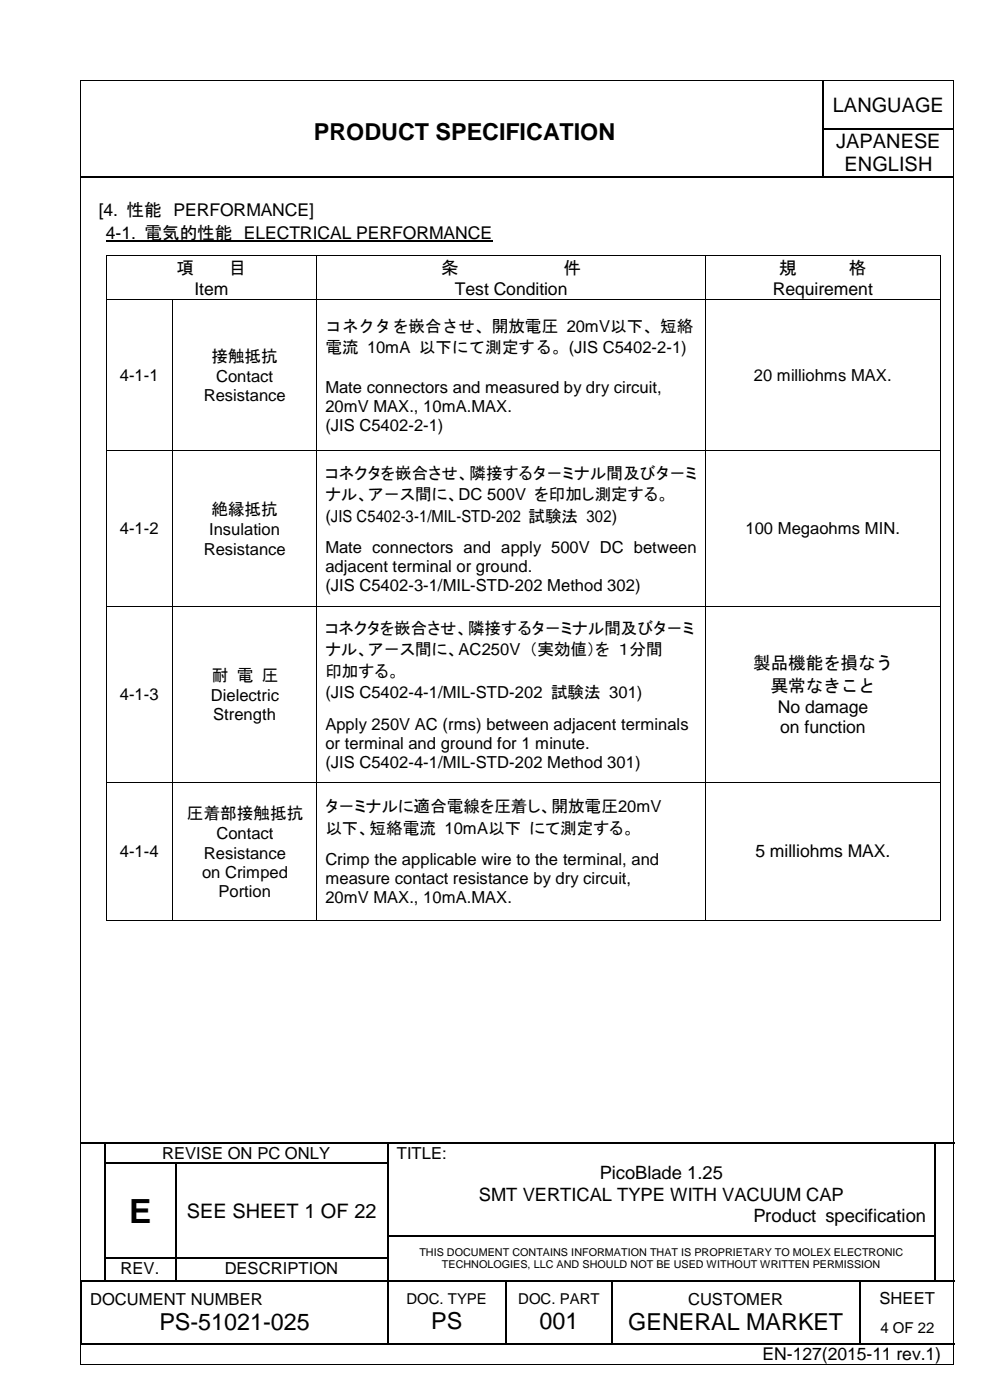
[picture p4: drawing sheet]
<svg xmlns="http://www.w3.org/2000/svg" width="210mm" height="297mm" viewBox="0 0 210 297" stroke-linecap="round" stroke-linejoin="round" font-family="sans-serif">
<defs><g id="words">
<text font-size="7.1" x="27.4" y="259.4">E</text>
<g font-size="5">
<text x="66.6" y="29.6">PRODUCT SPECIFICATION</text>
<text x="91.4" y="282">PS</text>
<text x="114.4" y="282">001</text>
<text x="33.8" y="282.2">PS-51021-025</text>
<text x="133.2" y="282.2">GENERAL MARKET</text>
</g>
<g font-size="4.2">
<text x="176.6" y="23.7">LANGUAGE</text>
<text x="177.3" y="31.5">JAPANESE</text>
<text x="179.1" y="36.3">ENGLISH</text>
<text x="39.6" y="258.4">SEE SHEET 1 OF 22</text>
</g>
<g font-size="3.9">
<text x="127.2" y="250.2">PicoBlade 1.25</text>
<text x="101.5" y="254.7">SMT VERTICAL TYPE WITH VACUUM CAP</text>
<text x="159.7" y="259.2">Product specification</text>
</g>
<g font-size="3.7">
<text x="20.9" y="45.8">[4. 性能 PERFORMANCE]</text>
<text x="22.4" y="50.6">4-1. 電気的性能 ELECTRICAL PERFORMANCE</text>
<text x="37.4" y="58">項</text>
<text x="48.5" y="58">目</text>
<text x="93.5" y="58">条</text>
<text x="119.4" y="58">件</text>
<text x="165.2" y="58">規</text>
<text x="180" y="58">格</text>
<text x="41.2" y="62.5">Item</text>
<text x="96.4" y="62.5">Test Condition</text>
<text x="163.8" y="62.5">Requirement</text>
<text x="159.7" y="142">製品機能を損なう</text>
<text x="163.4" y="146.7">異常なきこと</text>
<text x="164.9" y="151.2">No damage</text>
<text x="165.4" y="155.5">on function</text>
<text x="160.1" y="181.9">5 milliohms MAX.</text>
<text x="161.6" y="288.6">EN-127(2015-11 rev.1)</text>
</g>
<g font-size="3.5">
<text x="69" y="70.4">コネクタを嵌合させ、開放電圧 20mV以下、短絡</text>
<text x="44.8" y="76.7">接触抵抗</text>
<text x="69" y="74.9">電流 10mA 以下にて測定する。(JIS C5402-2-1)</text>
<text x="25.4" y="80.7">4-1-1</text>
<text x="45.8" y="81">Contact</text>
<text x="69" y="83.3">Mate connectors and measured by dry circuit,</text>
<text x="159.8" y="80.7">20 milliohms MAX.</text>
<text x="43.2" y="85.1">Resistance</text>
<text x="69" y="87.3">20mV MAX., 10mA.MAX.</text>
<text x="69" y="91.4">(JIS C5402-2-1)</text>
<text x="69" y="101.5">コネクタを嵌合させ、隣接するタ－ミナル間及びタ－ミ</text>
<text x="69" y="106.1">ナル、ア－ス間に、DC 500V を印加し測定する。</text>
<text x="25.4" y="113.3">4-1-2</text>
<text x="44.3" y="113.6">Insulation</text>
<text x="44.8" y="109.3">絶縁抵抗</text>
<text x="69" y="110.7">(JIS C5402-3-1/MIL-STD-202 試験法 302)</text>
<text x="158.1" y="113.3">100 Megaohms MIN.</text>
<text x="43.2" y="117.7">Resistance</text>
<text x="69" y="117.3">Mate connectors and apply 500V DC between</text>
<text x="69" y="121.3">adjacent terminal or ground.</text>
<text x="69" y="125.4">(JIS C5402-3-1/MIL-STD-202 Method 302)</text>
<text x="69" y="134.4">コネクタを嵌合させ、隣接するタ－ミナル間及びタ－ミ</text>
<text x="69" y="139">ナル、ア－ス間に、AC250V （実効値）を １分間</text>
<text x="69" y="143.6">印加する。</text>
<text x="25.4" y="148.5">4-1-3</text>
<text x="44.7" y="148.8">Dielectric</text>
<text x="44.9" y="144.5">耐 電 圧</text>
<text x="69" y="148.2">(JIS C5402-4-1/MIL-STD-202 試験法 301)</text>
<text x="45.2" y="152.8">Strength</text>
<text x="69" y="154.8">Apply 250V AC (rms) between adjacent terminals</text>
<text x="69" y="158.9">or terminal and ground for 1 minute.</text>
<text x="69" y="162.9">(JIS C5402-4-1/MIL-STD-202 Method 301)</text>
<text x="39.6" y="173.8">圧着部接触抵抗</text>
<text x="69" y="172.4">タ－ミナルに適合電線を圧着し、開放電圧20mV</text>
<text x="45.9" y="178.1">Contact</text>
<text x="69" y="177">以下、短絡電流 10mA以下 にて測定する。</text>
<text x="25.4" y="181.9">4-1-4</text>
<text x="43.2" y="182.1">Resistance</text>
<text x="69" y="183.5">Crimp the applicable wire to the terminal, and</text>
<text x="42.8" y="186.2">on Crimped</text>
<text x="46.3" y="190.3">Portion</text>
<text x="69" y="187.6">measure contact resistance by dry circuit,</text>
<text x="69" y="191.7">20mV MAX., 10mA.MAX.</text>
<text x="34.4" y="245.8">REVISE ON PC ONLY</text>
<text x="84.1" y="245.8">TITLE:</text>
<text x="25.6" y="270.4">REV.</text>
<text x="47.6" y="270.4">DESCRIPTION</text>
<text x="19.1" y="276.8">DOCUMENT NUMBER</text>
<text x="145.9" y="276.8">CUSTOMER</text>
<text x="186.5" y="276.6">SHEET</text>
</g>
<g font-size="3.2">
<text x="86.2" y="276.7">DOC. TYPE</text>
<text x="109.9" y="276.7">DOC. PART</text>
<text x="186.6" y="282.8">4 OF 22</text>
</g>
<g font-size="2.3">
<text x="88.9" y="266.5">THIS DOCUMENT CONTAINS INFORMATION THAT IS PROPRIETARY TO MOLEX ELECTRONIC</text>
<text x="93.7" y="269.1">TECHNOLOGIES, LLC AND SHOULD NOT BE USED WITHOUT WRITTEN PERMISSION</text>
</g>
</g></defs>
<g fill="none" stroke="#000" stroke-width=".25">
<path d="M174.6 17.1v10.2M17.2 37.5h157.2M174.6 27.5v9.9M174.7 27.4h27.4M174.7 37.5h27.4M22.4 51.2h82M17.2 242.4h4.9M22.2 242.6v4M22.2 246.9v4.8M22.2 252v4.9M22.2 257.1v4.9M22.3 242.4h59.8"/>
<path d="M22.3 246.8h14.8M37.2 246.9v4.8M37.2 252v4.9M37.2 257.1v4.9M37.3 246.8h44.8M82.2 242.6v4M82.2 246.9v4.8M82.2 252v4.9M82.2 257.1v4.9M82.4 242.4h115.7M198.2 242.6v4M198.2 246.9v4.8"/>
<path d="M198.2 252v4.9M198.2 257.1v4.9M198.4 242.4h4M17.2 271.9v13M17.6 271.8h4.5M22.2 262.3v4.6M22.2 267.1v4.6M22.3 267h14.8M22.3 271.8h14.8M37.2 262.3v4.6M37.2 267.1v4.6M37.3 267h44.8"/>
<path d="M37.3 271.8h44.8M82.2 262.3v4.6M82.2 267.1v4.6M82.2 271.9v13M82.4 262.2h115.7M82.4 271.8h24.7M107.2 271.9v13M107.3 271.8h22.3M129.7 271.9v13M129.9 271.8h52.2M182.2 271.9v13M182.4 271.8h15.7"/>
<path d="M198.2 262.3v4.6M198.2 267.1v4.6M198.4 271.8h4M17.3 285.1h64.8M82.4 285.1h24.7M107.3 285.1h22.3M129.9 285.1h52.2M182.4 285.1h20"/>
</g>
<g fill="#000">
<path d="M17 16.9h.2v.2h-.2z" fill-rule="evenodd"/>
<path d="M17 16.9h.2v.2h-.2z" fill-rule="evenodd"/>
<path d="M202.1 16.9h.2v.2h-.2z" fill-rule="evenodd"/>
<path d="M202.1 16.9h.2v.2h-.2z" fill-rule="evenodd"/>
<path d="M174.4 27.3h.3v.2h-.3z" fill-rule="evenodd"/>
<path d="M174.4 37.4h.3v.2h-.3z" fill-rule="evenodd"/>
<path d="M22.4 54.2h.2v.1h-.2z" fill-rule="evenodd"/>
<path d="M22.4 54.2h.2v.1h-.2z" fill-rule="evenodd"/>
<path d="M67.1 54.2h.2v.1h-.2z" fill-rule="evenodd"/>
<path d="M149.4 54.2h.2v.1h-.2z" fill-rule="evenodd"/>
<path d="M199.3 54.2h.2v.1h-.2z" fill-rule="evenodd"/>
<path d="M199.3 54.2h.2v.1h-.2z" fill-rule="evenodd"/>
<path d="M22.4 63.4h.2v.1h-.2z" fill-rule="evenodd"/>
<path d="M36.5 63.4h.2v.1h-.2z" fill-rule="evenodd"/>
<path d="M67.1 63.4h.2v.1h-.2z" fill-rule="evenodd"/>
<path d="M149.4 63.4h.2v.1h-.2z" fill-rule="evenodd"/>
<path d="M199.3 63.4h.2v.1h-.2z" fill-rule="evenodd"/>
<path d="M22.4 95.4h.2v.2h-.2z" fill-rule="evenodd"/>
<path d="M36.5 95.4h.2v.2h-.2z" fill-rule="evenodd"/>
<path d="M67.1 95.4h.2v.2h-.2z" fill-rule="evenodd"/>
<path d="M149.4 95.4h.2v.2h-.2z" fill-rule="evenodd"/>
<path d="M199.3 95.4h.2v.2h-.2z" fill-rule="evenodd"/>
<path d="M22.4 128.5h.2v.2h-.2z" fill-rule="evenodd"/>
<path d="M36.5 128.5h.2v.2h-.2z" fill-rule="evenodd"/>
<path d="M67.1 128.5h.2v.2h-.2z" fill-rule="evenodd"/>
<path d="M149.4 128.5h.2v.2h-.2z" fill-rule="evenodd"/>
<path d="M199.3 128.5h.2v.2h-.2z" fill-rule="evenodd"/>
<path d="M22.4 165.8h.2v.2h-.2z" fill-rule="evenodd"/>
<path d="M36.5 165.8h.2v.2h-.2z" fill-rule="evenodd"/>
<path d="M67.1 165.8h.2v.2h-.2z" fill-rule="evenodd"/>
<path d="M149.4 165.8h.2v.2h-.2z" fill-rule="evenodd"/>
<path d="M199.3 165.8h.2v.2h-.2z" fill-rule="evenodd"/>
<path d="M22.4 195.3h.2v.1h-.2z" fill-rule="evenodd"/>
<path d="M22.4 195.3h.2v.1h-.2z" fill-rule="evenodd"/>
<path d="M36.5 195.3h.2v.1h-.2z" fill-rule="evenodd"/>
<path d="M67.1 195.3h.2v.1h-.2z" fill-rule="evenodd"/>
<path d="M149.4 195.3h.2v.1h-.2z" fill-rule="evenodd"/>
<path d="M199.3 195.3h.2v.1h-.2z" fill-rule="evenodd"/>
<path d="M199.3 195.3h.2v.1h-.2z" fill-rule="evenodd"/>
<path d="M22.1 242.3h.2v.3h-.2z" fill-rule="evenodd"/>
<path d="M22.1 246.6h.2v.3h-.2z" fill-rule="evenodd"/>
<path d="M22.1 251.7h.2v.3h-.2z" fill-rule="evenodd"/>
<path d="M22.1 256.9h.2v.2h-.2z" fill-rule="evenodd"/>
<path d="M37.1 246.6h.2v.3h-.2z" fill-rule="evenodd"/>
<path d="M37.1 251.7h.2v.3h-.2z" fill-rule="evenodd"/>
<path d="M37.1 256.9h.2v.2h-.2z" fill-rule="evenodd"/>
<path d="M82.1 242.3h.3v.3h-.3z" fill-rule="evenodd"/>
<path d="M82.1 246.6h.3v.3h-.3z" fill-rule="evenodd"/>
<path d="M82.1 251.7h.3v.3h-.3z" fill-rule="evenodd"/>
<path d="M82.1 256.9h.3v.2h-.3z" fill-rule="evenodd"/>
<path d="M198.1 242.3h.3v.3h-.3z" fill-rule="evenodd"/>
<path d="M198.1 246.6h.3v.3h-.3z" fill-rule="evenodd"/>
<path d="M198.1 251.7h.3v.3h-.3z" fill-rule="evenodd"/>
<path d="M198.1 256.9h.3v.2h-.3z" fill-rule="evenodd"/>
<path d="M17.1 271.7h.2v.2h-.2z" fill-rule="evenodd"/>
<path d="M17.1 271.7h.2v.2h-.2z" fill-rule="evenodd"/>
<path d="M17.3 271.7h.3v.2h-.3z" fill-rule="evenodd"/>
<path d="M22.1 262h.2v.3h-.2z" fill-rule="evenodd"/>
<path d="M22.1 266.9h.2v.2h-.2z" fill-rule="evenodd"/>
<path d="M22.1 271.7h.2v.2h-.2z" fill-rule="evenodd"/>
<path d="M37.1 262h.2v.3h-.2z" fill-rule="evenodd"/>
<path d="M37.1 266.9h.2v.2h-.2z" fill-rule="evenodd"/>
<path d="M37.1 271.7h.2v.2h-.2z" fill-rule="evenodd"/>
<path d="M82.1 262h.3v.3h-.3z" fill-rule="evenodd"/>
<path d="M82.1 266.9h.3v.2h-.3z" fill-rule="evenodd"/>
<path d="M82.1 271.7h.3v.2h-.3z" fill-rule="evenodd"/>
<path d="M107.1 271.7h.2v.2h-.2z" fill-rule="evenodd"/>
<path d="M129.6 271.7h.3v.2h-.3z" fill-rule="evenodd"/>
<path d="M182.1 271.7h.3v.2h-.3z" fill-rule="evenodd"/>
<path d="M198.1 262h.3v.3h-.3z" fill-rule="evenodd"/>
<path d="M198.1 266.9h.3v.2h-.3z" fill-rule="evenodd"/>
<path d="M198.1 271.7h.3v.2h-.3z" fill-rule="evenodd"/>
<path d="M17 289.4h.2v.2h-.2z" fill-rule="evenodd"/>
<path d="M17 289.4h.2v.2h-.2z" fill-rule="evenodd"/>
<path d="M17.1 284.9h.2v.3h-.2z" fill-rule="evenodd"/>
<path d="M17.1 284.9h.2v.3h-.2z" fill-rule="evenodd"/>
<path d="M82.1 284.9h.3v.3h-.3z" fill-rule="evenodd"/>
<path d="M107.1 284.9h.2v.3h-.2z" fill-rule="evenodd"/>
<path d="M129.6 284.9h.3v.3h-.3z" fill-rule="evenodd"/>
<path d="M182.1 284.9h.3v.3h-.3z" fill-rule="evenodd"/>
<path d="M202.1 289.4h.2v.2h-.2z" fill-rule="evenodd"/>
<path d="M202.1 289.4h.2v.2h-.2z" fill-rule="evenodd"/>
</g>
<g fill="none" stroke="#000" stroke-width=".21">
<path d="M17.1 17.1v272.3M17.2 17h184.9M202.2 17.1v272.3M22.5 54.3v9.1M22.6 54.2h44.5M67.2 54.3v9.1M67.3 54.2h82.1M149.5 54.3v9.1M149.6 54.2h49.7M199.4 54.3v9.1M22.5 63.6v31.8M22.6 63.5h13.9"/>
<path d="M36.6 63.6v31.8M36.7 63.5h30.4M67.2 63.6v31.8M67.3 63.5h82.1M149.5 63.6v31.8M149.6 63.5h49.7M199.4 63.6v31.8M22.5 95.6v32.9M22.6 95.5h13.9M36.6 95.6v32.9M36.7 95.5h30.4M67.2 95.6v32.9"/>
<path d="M67.3 95.5h82.1M149.5 95.6v32.9M149.6 95.5h49.7M199.4 95.6v32.9M22.5 128.7v37.1M22.6 128.6h13.9M36.6 128.7v37.1M36.7 128.6h30.4M67.2 128.7v37.1M67.3 128.6h82.1M149.5 128.7v37.1M149.6 128.6h49.7"/>
<path d="M199.4 128.7v37.1M22.5 166v29.3M22.6 165.9h13.9M36.6 166v29.3M36.7 165.9h30.4M67.2 166v29.3M67.3 165.9h82.1M149.5 166v29.3M149.6 165.9h49.7M199.4 166v29.3M22.6 195.4h13.9M36.7 195.4h30.4"/>
<path d="M67.3 195.4h82.1M149.6 195.4h49.7M17.2 289.5h184.9"/>
</g>
<use href="#words"/>
</svg>
